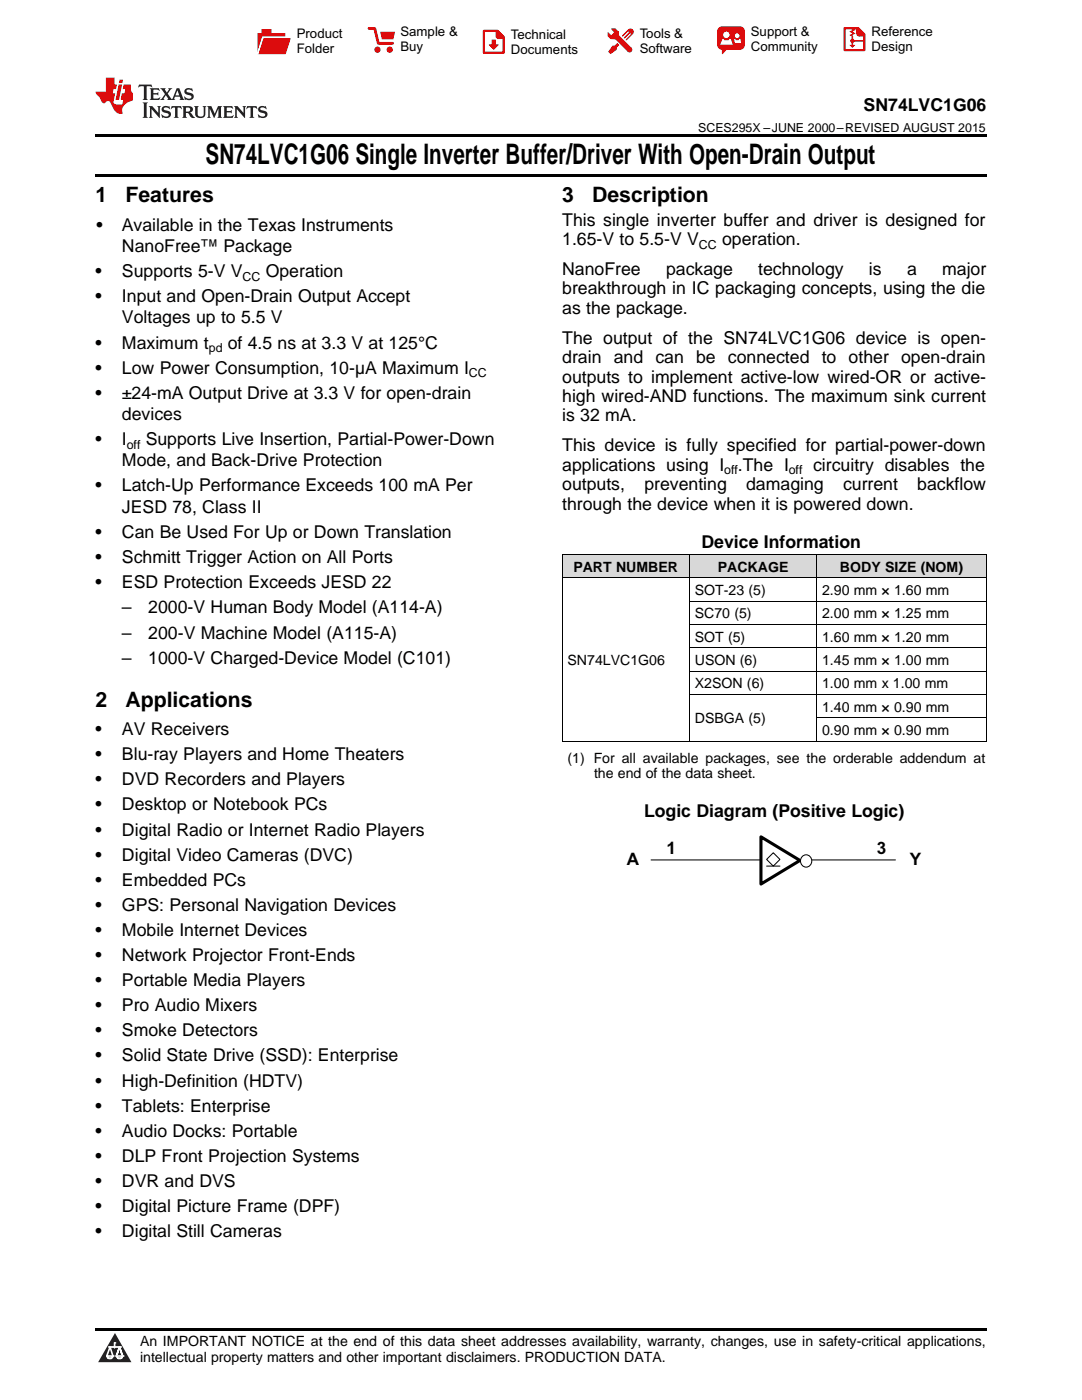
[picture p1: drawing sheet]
<svg xmlns="http://www.w3.org/2000/svg" width="216mm" height="279mm" viewBox="0 0 216 279" stroke-linecap="round" stroke-linejoin="round" font-family="sans-serif">
<defs><g id="words">
<text font-size="5.6" x="41" y="32.8">SN74LVC1G06 Single Inverter Buffer/Driver With Open-Drain Output</text>
<g font-size="4.2">
<text x="19" y="40.4">1</text>
<text x="25" y="40.4">Features</text>
<text x="112.2" y="40.4">3</text>
<text x="118.2" y="40.4">Description</text>
<text x="19" y="141">2</text>
<text x="25" y="141">Applications</text>
</g>
<g font-size="3.5">
<text x="172.3" y="22.2">SN74LVC1G06</text>
<text x="19.2" y="46.1">•</text>
<text x="24.3" y="46.1">Available in the Texas Instruments</text>
<text x="112.2" y="45">This single inverter buffer and driver is designed for</text>
<text x="24.3" y="50.3">NanoFree™ Package</text>
<text x="112.2" y="48.9">1.65-V to 5.5-V V</text>
<text x="144.1" y="48.9">operation.</text>
<text x="19" y="55.3">•</text>
<text x="24.3" y="55.3">Supports 5-V V</text>
<text x="53" y="55.3">Operation</text>
<text x="112.2" y="54.9">NanoFree</text>
<text x="112.2" y="58.7">breakthrough in IC packaging concepts, using the die</text>
<text x="132.9" y="54.9">package</text>
<text x="151.3" y="54.9">technology</text>
<text x="173.4" y="54.9">is</text>
<text x="181" y="54.9">a</text>
<text x="188" y="54.9">major</text>
<text x="19" y="60.3">•</text>
<text x="24.3" y="60.3">Input and Open-Drain Output Accept</text>
<text x="24.3" y="64.6">Voltages up to 5.5 V</text>
<text x="112.2" y="62.6">as the package.</text>
<text x="19" y="69.6">•</text>
<text x="24.3" y="69.6">Maximum t</text>
<text x="45.4" y="69.6">of 4.5 ns at 3.3 V at 125°C</text>
<text x="112.2" y="68.6">The output of the SN74LVC1G06 device is open-</text>
<text x="19" y="74.6">•</text>
<text x="24.3" y="74.6">Low Power Consumption, 10-µA Maximum I</text>
<text x="112.2" y="72.5">drain and can be connected to other open-drain</text>
<text x="112.2" y="76.3">outputs to implement active-low wired-OR or active-</text>
<text x="19" y="79.6">•</text>
<text x="24.3" y="79.6">±24-mA Output Drive at 3.3 V for open-drain</text>
<text x="24.3" y="83.8">devices</text>
<text x="112.2" y="80.2">high wired-AND functions. The maximum sink current</text>
<text x="19" y="88.8">•</text>
<text x="24.3" y="88.8">I</text>
<text x="29.1" y="88.8">Supports Live Insertion, Partial-Power-Down</text>
<text x="112.2" y="84.1">is 32 mA.</text>
<text x="24.3" y="93.1">Mode, and Back-Drive Protection</text>
<text x="112.2" y="90.1">This device is fully specified for partial-power-down</text>
<text x="112.2" y="93.9">applications using I</text>
<text x="147.2" y="93.9">.The I</text>
<text x="162.2" y="93.9">circuitry disables the</text>
<text x="19" y="98.1">•</text>
<text x="24.3" y="98.1">Latch-Up Performance Exceeds 100 mA Per</text>
<text x="112.2" y="97.8">outputs,</text>
<text x="112.2" y="101.7">through the device when it is powered down.</text>
<text x="128.6" y="97.8">preventing</text>
<text x="148.9" y="97.8">damaging</text>
<text x="168.2" y="97.8">current</text>
<text x="183" y="97.8">backflow</text>
<text x="19" y="107.3">•</text>
<text x="24.3" y="102.3">JESD 78, Class II</text>
<text x="24.3" y="107.3">Can Be Used For Up or Down Translation</text>
<text x="19" y="112.3">•</text>
<text x="24.3" y="112.3">Schmitt Trigger Action on All Ports</text>
<text x="140" y="109.4">Device Information</text>
<text x="19" y="117.3">•</text>
<text x="24.3" y="117.3">ESD Protection Exceeds JESD 22</text>
<text x="24.3" y="122.4">–</text>
<text x="29.6" y="122.4">2000-V Human Body Model (A114-A)</text>
<text x="24.3" y="127.5">–</text>
<text x="29.6" y="127.5">200-V Machine Model (A115-A)</text>
<text x="24.3" y="132.6">–</text>
<text x="29.6" y="132.6">1000-V Charged-Device Model (C101)</text>
<text x="19" y="146.7">•</text>
<text x="24.3" y="146.7">AV Receivers</text>
<text x="19" y="151.7">•</text>
<text x="24.3" y="151.7">Blu-ray Players and Home Theaters</text>
<text x="19" y="156.7">•</text>
<text x="19" y="161.7">•</text>
<text x="24.3" y="156.7">DVD Recorders and Players</text>
<text x="24.3" y="161.7">Desktop or Notebook PCs</text>
<text x="19" y="166.8">•</text>
<text x="24.3" y="166.8">Digital Radio or Internet Radio Players</text>
<text x="128.5" y="163.1">Logic Diagram (Positive Logic)</text>
<text x="19" y="171.8">•</text>
<text x="24.3" y="171.8">Digital Video Cameras (DVC)</text>
<text x="19" y="176.8">•</text>
<text x="24.3" y="176.8">Embedded PCs</text>
<text x="19" y="181.8">•</text>
<text x="24.3" y="181.8">GPS: Personal Navigation Devices</text>
<text x="19" y="186.8">•</text>
<text x="19" y="191.8">•</text>
<text x="24.3" y="186.8">Mobile Internet Devices</text>
<text x="24.3" y="191.8">Network Projector Front-Ends</text>
<text x="19" y="196.8">•</text>
<text x="24.3" y="196.8">Portable Media Players</text>
<text x="19" y="201.8">•</text>
<text x="24.3" y="201.8">Pro Audio Mixers</text>
<text x="19" y="206.8">•</text>
<text x="24.3" y="206.8">Smoke Detectors</text>
<text x="19" y="211.8">•</text>
<text x="24.3" y="211.8">Solid State Drive (SSD): Enterprise</text>
<text x="19" y="216.9">•</text>
<text x="19" y="221.9">•</text>
<text x="24.3" y="216.9">High-Definition (HDTV)</text>
<text x="24.3" y="221.9">Tablets: Enterprise</text>
<text x="19" y="226.9">•</text>
<text x="24.3" y="226.9">Audio Docks: Portable</text>
<text x="19" y="231.9">•</text>
<text x="24.3" y="231.9">DLP Front Projection Systems</text>
<text x="19" y="236.9">•</text>
<text x="24.3" y="236.9">DVR and DVS</text>
<text x="19" y="241.9">•</text>
<text x="24.3" y="241.9">Digital Picture Frame (DPF)</text>
<text x="19" y="246.9">•</text>
<text x="24.3" y="246.9">Digital Still Cameras</text>
</g>
<g font-size="3.4">
<text x="125.1" y="172.5">A</text>
<text x="133" y="170.4">1</text>
<text x="175" y="170.4">3</text>
<text x="181.5" y="172.5">Y</text>
</g>
<g font-size="2.8">
<text x="114.4" y="114.1">PART NUMBER</text>
<text x="138.6" y="118.7">SOT-23 (5)</text>
<text x="143.2" y="114.1">PACKAGE</text>
<text x="164" y="118.7">2.90 mm × 1.60 mm</text>
<text x="167.6" y="114.1">BODY SIZE (NOM)</text>
<text x="138.6" y="123.4">SC70 (5)</text>
<text x="164" y="123.4">2.00 mm × 1.25 mm</text>
<text x="138.6" y="128.1">SOT (5)</text>
<text x="164" y="128.1">1.60 mm × 1.20 mm</text>
<text x="113.2" y="132.7">SN74LVC1G06</text>
<text x="138.6" y="132.7">USON (6)</text>
<text x="138.6" y="137.4">X2SON (6)</text>
<text x="164" y="132.7">1.45 mm × 1.00 mm</text>
<text x="164" y="137.4">1.00 mm x 1.00 mm</text>
<text x="164" y="142">1.40 mm × 0.90 mm</text>
<text x="138.6" y="144.4">DSBGA (5)</text>
<text x="164" y="146.7">0.90 mm × 0.90 mm</text>
<text x="113.2" y="152.2">(1) For all available packages, see the orderable addendum at</text>
<text x="118.5" y="155.4">the end of the data sheet.</text>
<text x="27.9" y="268.6">An IMPORTANT NOTICE at the end of this data sheet addresses availability, warranty, changes, use in safety-critical applications,</text>
<text x="27.9" y="271.8">intellectual property matters and other important disclaimers. PRODUCTION DATA.</text>
</g>
<g font-size="2.6">
<text x="59.2" y="7.6">Product</text>
<text x="59.2" y="10.6">Folder</text>
<text x="79.9" y="7.3">Sample &amp;</text>
<text x="79.9" y="10.2">Buy</text>
<text x="102" y="7.8">Technical</text>
<text x="102" y="10.8">Documents</text>
<text x="127.6" y="7.6">Tools &amp;</text>
<text x="127.6" y="10.6">Software</text>
<text x="149.8" y="7.2">Support &amp;</text>
<text x="149.8" y="10.2">Community</text>
<text x="173.9" y="7.3">Reference</text>
<text x="173.9" y="10.2">Design</text>
</g>
<g font-size="2.5">
<text x="139.3" y="26.3">SCES295X –JUNE 2000–REVISED AUGUST 2015</text>
<text x="139.5" y="49.6">CC</text>
<text x="48.4" y="56">CC</text>
<text x="41.7" y="70.3">pd</text>
<text x="93.6" y="75.3">CC</text>
<text x="25.3" y="89.5">off</text>
<text x="144.5" y="94.7">off</text>
<text x="157.4" y="94.7">off</text>
</g>
</g></defs>
<g fill="#d8d8d8">
<path d="M112.2 110.7h25.4v4.7h-25.4z"/>
<path d="M137.6 110.7h25.4v4.7h-25.4z"/>
<path d="M163 110.7h33.8v4.7h-33.8z"/>
</g>
<path d="M22.9 266l3.3 5.9h-6.6z" fill="#231f20"/>
<path d="M21.3 270.6h1.2l-.3 .5h-.3a.53 .53 0 0 1-.6-.5z" fill-rule="evenodd" fill="#fff"/>
<path d="M21.3 270.6h1.2l-.3 .5h-.3a.53 .53 0 0 1-.6-.5z" fill="none" stroke="#231f20" stroke-width=".33"/>
<path d="M21.3 270.6l1.2 .1-.3 .4h-.5z" fill="none" stroke="#fff" stroke-width=".33"/>
<path d="M22.9 268.9h.1" fill="none" stroke="#fff" stroke-width=".33"/>
<path d="M22.9 268v.9z" fill="#fff"/>
<path d="M22.9 268v.9z" fill="none" stroke="#fff" stroke-width=".33"/>
<circle cx="22.9" cy="268" r=".16" fill="#fff"/>
<path d="M21.8 268.8h.1" fill="none" stroke="#fff" stroke-width=".33"/>
<path d="M21.8 268.8h2.2z" fill="#fff"/>
<path d="M21.8 268.8h2.2z" fill="none" stroke="#fff" stroke-width=".33"/>
<circle cx="24" cy="268.8" r=".16" fill="#fff"/>
<path d="M23.2 270.6h.1" fill="none" stroke="#fff" stroke-width=".33"/>
<path d="M23.8 268.8l-.6 1.8z" fill="#fff"/>
<path d="M23.8 268.8l-.6 1.8z" fill="none" stroke="#fff" stroke-width=".33"/>
<path d="M23.8 268.8l.7 1.8z" fill="#fff"/>
<path d="M23.8 268.8l.7 1.8z" fill="none" stroke="#fff" stroke-width=".33"/>
<path d="M24.4 270.6h.1" fill="none" stroke="#fff" stroke-width=".33"/>
<circle cx="21.3" cy="270.6" r=".16" fill="#fff"/>
<path d="M22 268.8l-.7 1.8z" fill="#fff"/>
<path d="M22 268.8l-.7 1.8z" fill="none" stroke="#fff" stroke-width=".33"/>
<path d="M22 268.8l.5 1.8z" fill="#fff"/>
<path d="M22 268.8l.5 1.8z" fill="none" stroke="#fff" stroke-width=".33"/>
<circle cx="22.5" cy="270.6" r=".16" fill="#fff"/>
<path d="M23.3 270.6h1.2a.63 .63 0 0 1-.6 .5 .63 .63 0 0 1-.6-.5z" fill-rule="evenodd" fill="#fff"/>
<path d="M23.3 270.6h1.2a.63 .63 0 0 1-.6 .5 .63 .63 0 0 1-.6-.5z" fill="none" stroke="#231f20" stroke-width=".33"/>
<path d="M23.3 270.6h1.2l-.4 .5h-.5z" fill="none" stroke="#fff" stroke-width=".33"/>
<path d="M23.2 270.6h.1" fill="none" stroke="#fff" stroke-width=".33"/>
<circle cx="24.5" cy="270.6" r=".16" fill="#fff"/>
<path d="M19 265.1h177.8v.5h-177.8z" fill="#000"/>
<path d="M129.9 171.6h48.8" fill="none" stroke="#000" stroke-width=".2"/>
<path d="M151.8 167l7.8 4.7-7.8 4.7z" fill-rule="evenodd" fill="#fff"/>
<path d="M151.8 167l7.8 4.7-7.8 4.7z" fill="none" stroke="#000" stroke-width=".61"/>
<path d="M160.2 170.9a1.16 1.16 0 0 1 1.6 .2 1.16 1.16 0 0 1-.3 1.6 1.16 1.16 0 0 1-1.6-.1 1.31 1.31 0 0 1 .3-1.7z" fill-rule="evenodd" fill="#fff"/>
<g fill="none" stroke="#000" stroke-width=".2">
<path d="M112.2 115.3h84.6M112.2 110.6h84.6M112.2 110.7v37.3M137.5 110.7v37.3M137.6 120h59.2M162.9 110.7v37.3M196.8 110.7v37.3M137.6 138.6h59.2M137.6 133.9h59.2M137.6 129.3h59.2M137.6 124.6h59.2M112.2 147.9h84.6"/>
<path d="M163 143.2h33.8M153 172.8h2.6M154.3 170.2l1.3 1.3-1.3 1.3-1.3-1.3zM160.2 170.9a1.16 1.16 0 0 1 1.6 .2 1.16 1.16 0 0 1-.3 1.6 1.16 1.16 0 0 1-1.6-.1 1.31 1.31 0 0 1 .3-1.7z"/>
</g>
<path d="M19 34.8h177.8v.5h-177.8zM19 26.8h177.8v.6h-177.8zM112.2 147.9l.1 .1zM162.9 147.9l.1 .1zM196.7 147.9l.1 .1z" fill="#000"/>
<path d="M27.7 16.9l-.1 .6 .6-.3h.5v.2v2.2l-.2 .4h1l-.2-.4v-2.2v-.2h.5l.6 .3-.2-.6zM29.9 17.6l.2 .4v1.6l-.2 .4h1.9l.1-.6a1.09 1.09 0 0 1-1.3 .1v-.6h.6l.4 .2v-.7l-.2 .2h-.8v-.6l.2-.1a1.01 1.01 0 0 1 1 .3l-.1-.6zM32 17.6l.9 1.2-1 1.2h.9l-.2-.3 .5-.7 .5 .7-.3 .3h1.7l-.2-.3 .1-.4h1l.1 .4-.2 .3h1l-.3-.4-.7-2h-.5l-1 2.2-.8-1.1 .9-1.1h-.9l.2 .2-.4 .7-.4-.7 .2-.2zM35.4 18l.4 1h-.8zM37 17.7a.66 .66 0 0 0-.2 .8 .66 .66 0 0 0 .6 .4l.7 .2 .1 .2a.8 .8 0 0 1-.7 .4 .8 .8 0 0 1-.7-.5l.1 .8 .2-.2a.94 .94 0 0 0 1.1 .1 .94 .94 0 0 0 .4-.9 1.48 1.48 0 0 0-1.3-.6v-.4a1.1 1.1 0 0 1 1.2 .2l-.2-.6-.2 .1-.5-.1zM28.5 20.4l.2 .4v2.3l-.2 .4h1l-.2-.4v-2.3l.2-.4zM29.7 21.2l.2 .4v1.5l-.2 .4h.8l-.3-.4 .1-1.3 1.6 1.8v-2l.2-.4h-.7l.2 .2v1.1l-1.2-1.3zM32.5 21.3a.66 .66 0 0 0-.2 .8 .66 .66 0 0 0 .6 .4l.6 .2 .2 .2a.8 .8 0 0 1-.8 .4 .8 .8 0 0 1-.7-.5l.2 .7 .2-.1a.94 .94 0 0 0 1 .1 .94 .94 0 0 0 .5-1 1.47 1.47 0 0 0-1.3-.6l-.1-.3a1.1 1.1 0 0 1 1.3 .2l-.2-.6-.2 .1-.5-.2zM34.3 21.2l-.2 .6a.64 .64 0 0 1 .8-.3v1.6l-.2 .4h1l-.3-.4 .1-1.6a.66 .66 0 0 1 .8 .3l-.2-.6zM36.3 21.2l.3 .4v1.5l-.3 .4h1l-.2-.2v-.7h.5l.1 .1a.8 .8 0 0 0 1.2 .7l-1-1a.62 .62 0 0 0 .6-.5 .62 .62 0 0 0-.6-.7zM37.1 21.5h.1a.48 .48 0 0 1 .6 0 .48 .48 0 0 1 .1 .6l-.2 .1-.6 .1zM38.7 21.2l.2 .2a2.29 2.29 0 0 0 .4 2 1.05 1.05 0 0 0 1.7-.7v-1.3l.2-.2h-.8l.2 .4v1.1a.61 .61 0 0 1-.6 .6 .61 .61 0 0 1-.6-.6v-1.1l.3-.4zM41.3 21.2l.3 .4v1.5l-.3 .4h.8l-.2-.4v-1.4l.8 1.9 .9-1.9v1.4l-.2 .4h.9l-.2-.4v-1.5l.2-.4h-.8l-.7 1.5-.6-1.5zM44.5 21.2l.2 .4v1.5l-.2 .4h1.9l.2-.6a1.1 1.1 0 0 1-1.4 .2v-.7h.6l.4 .2v-.6l-.2 .1-.8 .1v-.6l.2-.1a1.02 1.02 0 0 1 1.1 .2l-.2-.5zM46.7 21.2l.2 .4v1.5l-.2 .4h.8l-.3-.4 .1-1.3 1.6 1.8v-2l.2-.4h-.7l.2 .2v1.1l-1.2-1.3zM49.3 21.2l-.1 .6a.64 .64 0 0 1 .8-.3v1.6l-.3 .4h1l-.2-.4v-1.6a.66 .66 0 0 1 .8 .3l-.1-.6zM51.7 21.3a.66 .66 0 0 0-.2 .7 .66 .66 0 0 0 .7 .5l.6 .2 .1 .2a.8 .8 0 0 1-.7 .4 .8 .8 0 0 1-.7-.5l.1 .7 .2-.1a.94 .94 0 0 0 1.1 .1 .94 .94 0 0 0 .4-1 1.48 1.48 0 0 0-1.2-.6l-.1-.3a1.1 1.1 0 0 1 1.2 .2l-.2-.6-.1 .1-.6-.2z" fill="#231f20"/>
<path d="M21.1 15.5v2.8h-2v.4l.9 .9a.96 .96 0 0 0 1 1 .59 .59 0 0 1 .5-.4 .59 .59 0 0 1 .5 .3l.4 .8a1.61 1.61 0 0 0 2.1 1.3 1.63 1.63 0 0 1 1.1-2.2l.9-.3v-1.5a1.6 1.6 0 0 1-.4-1.7h-1.4l-.2 .9h.5l-.2 .8h-.5l-.2 1v.3h.5l-.2 .9h-.7a.74 .74 0 0 1-1-.6l.3-1.6h-.5l.2-.8h.5l.1-.9h-.4v-1.4zM23.7 16.9l-.7 3h.8l.6-3zM23.8 15.9l-.1 .7h.7l.2-.7z" fill="#ee1d23"/>
<g fill="#d60000">
<path d="M52.2 5.8h2v.8h2.7v4.2h-5.5v-4.2h.8z" fill-rule="evenodd"/>
<path d="M52.5 7.5h5.6l-1.1 3.3h-5.6z" fill-rule="evenodd"/>
</g>
<path d="M52.4 7.4h5.7v.1h-5.6l-1.1 3.3z" fill-rule="evenodd" fill="#fff"/>
<path d="M52.4 7.4h5.7v.1h-5.6l-1.1 3.3z" fill="none" stroke="#fff" stroke-width=".2"/>
<path d="M73.6 5.7h1.2l.7 2.9h2.8" fill="none" stroke="#d60000" stroke-width=".55"/>
<g fill="#d60000">
<path d="M75.9 6.3h2.9l-.3 1.6h-2.3z" fill-rule="evenodd"/>
<circle cx="75.3" cy="9.9" r=".62"/>
<circle cx="77.8" cy="9.9" r=".62"/>
</g>
<path d="M96.6 6.2h2.7l1.2 1.2v3.1h-3.9z" fill="none" stroke="#d60000" stroke-width=".44"/>
<g fill="#d60000">
<path d="M98.1 7.9h.8v1h.6l-1 1.1-.9-1v-.1h.5z" fill-rule="evenodd"/>
<path d="M98.9 6.2h.4l1.2 1.2v.4h-1.2l-.4-.4z" fill-rule="evenodd"/>
<path d="M122 5.7h.8l.6 .6 .1 .7 2.5 2.5-.7 .8-2.4-2.3-1.1-.2-.6-.6v-.8l.8 .6 .4-.4v-.2l-.4-.5z" fill-rule="evenodd"/>
<path d="M122.2 9.1h.5l.5-.5 .4 .4-.5 .5-.1 .4-1.2 .9-.4-.5z" fill-rule="evenodd"/>
<path d="M125.3 5.9a.67 .67 0 0 1 1 0 .67 .67 0 0 1 0 .9z" fill-rule="evenodd"/>
<path d="M125.3 5.9l1 .9-1.2 1.2h-.2v-.2l.9-.9 .1-.2h-.2l-1 1h-.2v-.2l1-1v-.2h-.2l-1 1h-.2v-.2z" fill-rule="evenodd"/>
<circle cx="125.6" cy="9.9" r=".54"/>
</g>
<path d="M123.4 6.3l-.1 .7" fill="none" stroke="#d60000" stroke-width=".2"/>
<g fill="#d60000">
<path d="M143.4 5.5l.7-.2h3.6a.95 .95 0 0 1 .9 .9v2.8a.95 .95 0 0 1-.9 .9h-3.6a.95 .95 0 0 1-1-.9v-2.8z" fill-rule="evenodd"/>
<path d="M144 9.9h1l-.8 .9h-.2z" fill-rule="evenodd"/>
</g>
<g fill="#fff">
<path d="M146.6 8.6h1.3z"/>
<path d="M144.1 7.8h.3l.1 .2h.8l.2-.2h.3l.4 1.1h-2.5z" fill-rule="evenodd"/>
<path d="M146.5 7.8h.2l.2 .2h.5l.1-.2h.2l.2 .8h-1.3z" fill-rule="evenodd"/>
<circle cx="144.9" cy="6.9" r=".65"/>
<circle cx="147.1" cy="7.1" r=".48"/>
</g>
<path d="M168.5 5.6h2.7l1.3 1.3v3.1h-4z" fill="none" stroke="#d60000" stroke-width=".44"/>
<path d="M170.1 7.3v1.8M170.1 8.1h2.3" fill="none" stroke="#d60000" stroke-width=".3"/>
<g fill="#d60000">
<path d="M170.9 5.6h.3l1.3 1.3v.4h-1.1l-.5-.6z" fill-rule="evenodd"/>
<circle cx="170.1" cy="8.1" r=".42"/>
<circle cx="171.4" cy="6.7" r=".55"/>
</g>
<g fill="#d60000">
<path d="M169.5 9h1.2l-.6 .5z"/>
<path d="M169.8 5.8h.6l.3 .2-.6 .3 .6 .4-.7 .3 .2 .3h-.2l-.5-.3 .6-.3-.6-.4 .6-.3z"/>
</g>
<use href="#words"/>
</svg>
